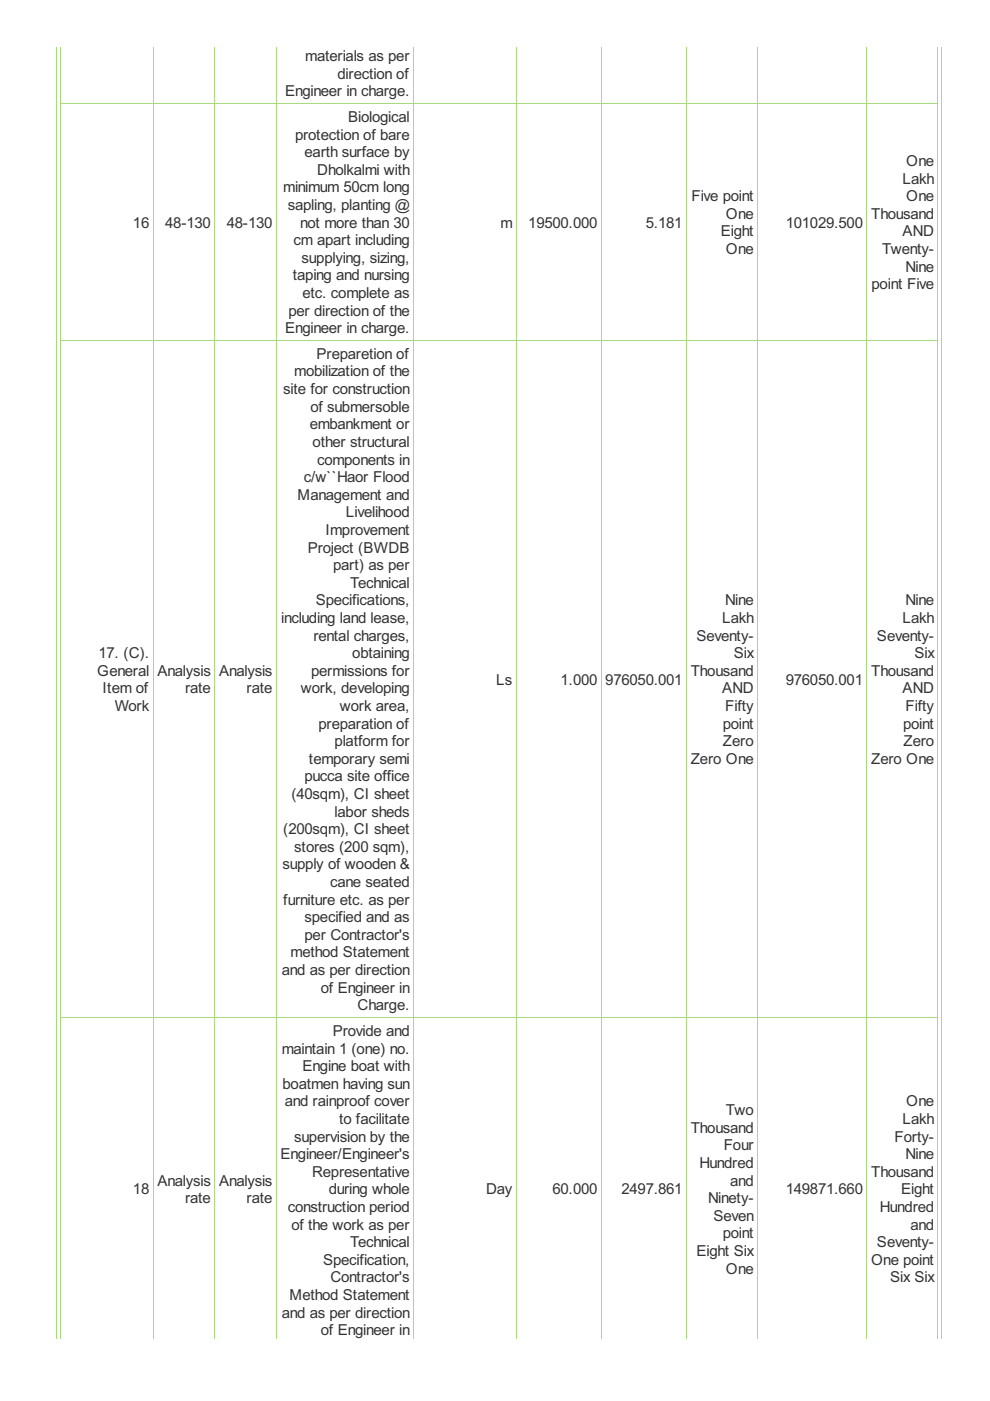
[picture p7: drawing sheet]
<svg xmlns="http://www.w3.org/2000/svg" width="210mm" height="297mm" viewBox="0 0 210 297" stroke-linecap="round" stroke-linejoin="round" font-family="sans-serif">
<defs><g id="words">
<g font-size="3.6" fill="#333">
<text x="64.7" y="12.9">materials as per</text>
<text x="71.6" y="16.7">direction of</text>
<text x="60.4" y="20.4">Engineer in charge.</text>
<text x="62.6" y="29.6">protection of bare</text>
<text x="73.8" y="25.9">Biological</text>
<text x="64.6" y="33.3">earth surface by</text>
<text x="192.2" y="35.2">One</text>
<text x="60.1" y="40.8">minimum 50cm long</text>
<text x="67.3" y="37.1">Dholkalmi with</text>
<text x="191.4" y="38.9">Lakh</text>
<text x="61" y="44.5">sapling, planting @</text>
<text x="146.6" y="42.7">Five point</text>
<text x="153.9" y="46.4">One</text>
<text x="184.7" y="46.4">Thousand</text>
<text x="192.2" y="42.7">One</text>
<text x="28.2" y="48.2">16</text>
<text x="35" y="48.2">48-130</text>
<text x="48.1" y="48.2">48-130</text>
<text x="62.2" y="52">cm apart including</text>
<text x="63.6" y="48.2">not more than 30</text>
<text x="106.1" y="48.2">m</text>
<text x="112" y="48.2">19500.000</text>
<text x="136.9" y="48.2">5.181</text>
<text x="152.8" y="50.1">Eight</text>
<text x="153.9" y="53.8">One</text>
<text x="166.6" y="48.2">101029.500</text>
<text x="187" y="53.8">Twenty-</text>
<text x="191.4" y="50.1">AND</text>
<text x="62.1" y="59.4">taping and nursing</text>
<text x="64" y="55.7">supplying, sizing,</text>
<text x="192" y="57.6">Nine</text>
<text x="64.1" y="63.2">etc. complete as</text>
<text x="184.8" y="61.3">point Five</text>
<text x="60.4" y="70.6">Engineer in charge.</text>
<text x="61.2" y="66.9">per direction of the</text>
<text x="67.1" y="76.1">Preparetion of</text>
<text x="60.1" y="83.6">site for construction</text>
<text x="62.4" y="79.8">mobilization of the</text>
<text x="65.8" y="87.3">of submersoble</text>
<text x="65.7" y="91">embankment or</text>
<text x="66.3" y="94.8">other structural</text>
<text x="67.2" y="98.5">components in</text>
<text x="63.1" y="105.9">Management and</text>
<text x="64.4" y="102.2">c/w``Haor Flood</text>
<text x="69" y="113.4">Improvement</text>
<text x="73.3" y="109.7">Livelihood</text>
<text x="65.3" y="117.1">Project (BWDB</text>
<text x="70.6" y="120.9">part) as per</text>
<text x="74.3" y="124.6">Technical</text>
<text x="67" y="128.3">Specifications,</text>
<text x="153.7" y="128.3">Nine</text>
<text x="192" y="128.3">Nine</text>
<text x="59.6" y="132.1">including land lease,</text>
<text x="66.4" y="135.8">rental charges,</text>
<text x="147.7" y="135.8">Seventy-</text>
<text x="153.1" y="132.1">Lakh</text>
<text x="185.9" y="135.8">Seventy-</text>
<text x="191.4" y="132.1">Lakh</text>
<text x="20.6" y="143.3">General</text>
<text x="20.9" y="139.5">17. (C).</text>
<text x="33.4" y="143.3">Analysis</text>
<text x="46.4" y="143.3">Analysis</text>
<text x="66" y="143.3">permissions for</text>
<text x="74.7" y="139.5">obtaining</text>
<text x="146.4" y="143.3">Thousand</text>
<text x="155.6" y="139.5">Six</text>
<text x="184.7" y="143.3">Thousand</text>
<text x="193.9" y="139.5">Six</text>
<text x="21.7" y="147">Item of</text>
<text x="39.2" y="147">rate</text>
<text x="52.3" y="147">rate</text>
<text x="63.8" y="147">work, developing</text>
<text x="105.2" y="145.1">Ls</text>
<text x="118.9" y="145.1">1.000</text>
<text x="128.3" y="145.1">976050.001</text>
<text x="153.1" y="147">AND</text>
<text x="166.6" y="145.1">976050.001</text>
<text x="191.4" y="147">AND</text>
<text x="24.4" y="150.7">Work</text>
<text x="67.5" y="154.5">preparation of</text>
<text x="72" y="150.7">work area,</text>
<text x="153.2" y="154.5">point</text>
<text x="153.7" y="150.7">Fifty</text>
<text x="191.5" y="154.5">point</text>
<text x="192" y="150.7">Fifty</text>
<text x="65.5" y="161.9">temporary semi</text>
<text x="71" y="158.2">platform for</text>
<text x="146.4" y="161.9">Zero One</text>
<text x="153.3" y="158.2">Zero</text>
<text x="184.7" y="161.9">Zero One</text>
<text x="191.5" y="158.2">Zero</text>
<text x="64.6" y="165.7">pucca site office</text>
<text x="61.8" y="169.4">(40sqm), CI sheet</text>
<text x="71" y="173.1">labor sheds</text>
<text x="60.1" y="176.9">(200sqm), CI sheet</text>
<text x="59.9" y="184.3">supply of wooden &amp;</text>
<text x="62.4" y="180.6">stores (200 sqm),</text>
<text x="60.1" y="191.8">furniture etc. as per</text>
<text x="70" y="188.1">cane seated</text>
<text x="64.6" y="195.5">specified and as</text>
<text x="61.6" y="203">method Statement</text>
<text x="64.6" y="199.3">per Contractor's</text>
<text x="59.8" y="206.7">and as per direction</text>
<text x="68" y="210.5">of Engineer in</text>
<text x="75.8" y="214.2">Charge.</text>
<text x="70.5" y="219.6">Provide and</text>
<text x="59.8" y="223.4">maintain 1 (one) no.</text>
<text x="64.2" y="227.1">Engine boat with</text>
<text x="59.9" y="230.8">boatmen having sun</text>
<text x="60.4" y="234.6">and rainproof cover</text>
<text x="71.9" y="238.3">to facilitate</text>
<text x="153.9" y="236.4">Two</text>
<text x="191.4" y="238.3">Lakh</text>
<text x="192.2" y="234.6">One</text>
<text x="59.5" y="245.8">Engineer/Engineer's</text>
<text x="62.4" y="242">supervision by the</text>
<text x="146.4" y="240.2">Thousand</text>
<text x="153.4" y="243.9">Four</text>
<text x="189.7" y="242">Forty-</text>
<text x="192" y="245.8">Nine</text>
<text x="33.4" y="251.4">Analysis</text>
<text x="46.4" y="251.4">Analysis</text>
<text x="66.2" y="249.5">Representative</text>
<text x="148.3" y="247.6">Hundred</text>
<text x="154.8" y="251.4">and</text>
<text x="184.7" y="249.5">Thousand</text>
<text x="28.2" y="253.2">18</text>
<text x="39.2" y="255.1">rate</text>
<text x="52.3" y="255.1">rate</text>
<text x="61" y="257">construction period</text>
<text x="69.7" y="253.2">during whole</text>
<text x="103" y="253.2">Day</text>
<text x="117.1" y="253.2">60.000</text>
<text x="131.8" y="253.2">2497.861</text>
<text x="150.2" y="255.1">Ninety-</text>
<text x="166.6" y="253.2">149871.660</text>
<text x="186.6" y="257">Hundred</text>
<text x="191.1" y="253.2">Eight</text>
<text x="61.8" y="260.7">of the work as per</text>
<text x="151.3" y="258.8">Seven</text>
<text x="153.2" y="262.6">point</text>
<text x="193" y="260.7">and</text>
<text x="68.5" y="268.2">Specification,</text>
<text x="74.3" y="264.4">Technical</text>
<text x="147.7" y="266.3">Eight Six</text>
<text x="184.7" y="268.2">One point</text>
<text x="185.9" y="264.4">Seventy-</text>
<text x="61.4" y="275.6">Method Statement</text>
<text x="70.1" y="271.9">Contractor's</text>
<text x="153.9" y="270">One</text>
<text x="188.7" y="271.9">Six Six</text>
<text x="59.8" y="279.4">and as per direction</text>
<text x="68" y="283.1">of Engineer in</text>
</g>
</g></defs>
<g fill="none" stroke="#a8da7f" stroke-width=".21">
<path d="M11.9 9.9v274M12.9 9.9v274M32.5 9.9v274M45.5 9.9v274M58.6 9.9v274M87.7 9.9v274M109.4 9.9v274M127.5 9.9v274M145.5 9.9v274M160.6 9.9v274M183.8 9.9v274M198.9 9.9v274"/>
<path d="M199.7 9.9v274M12.8 21.9h186.2M12.8 72.1h186.2M12.8 215.7h186.2"/>
</g>
<use href="#words"/>
</svg>
